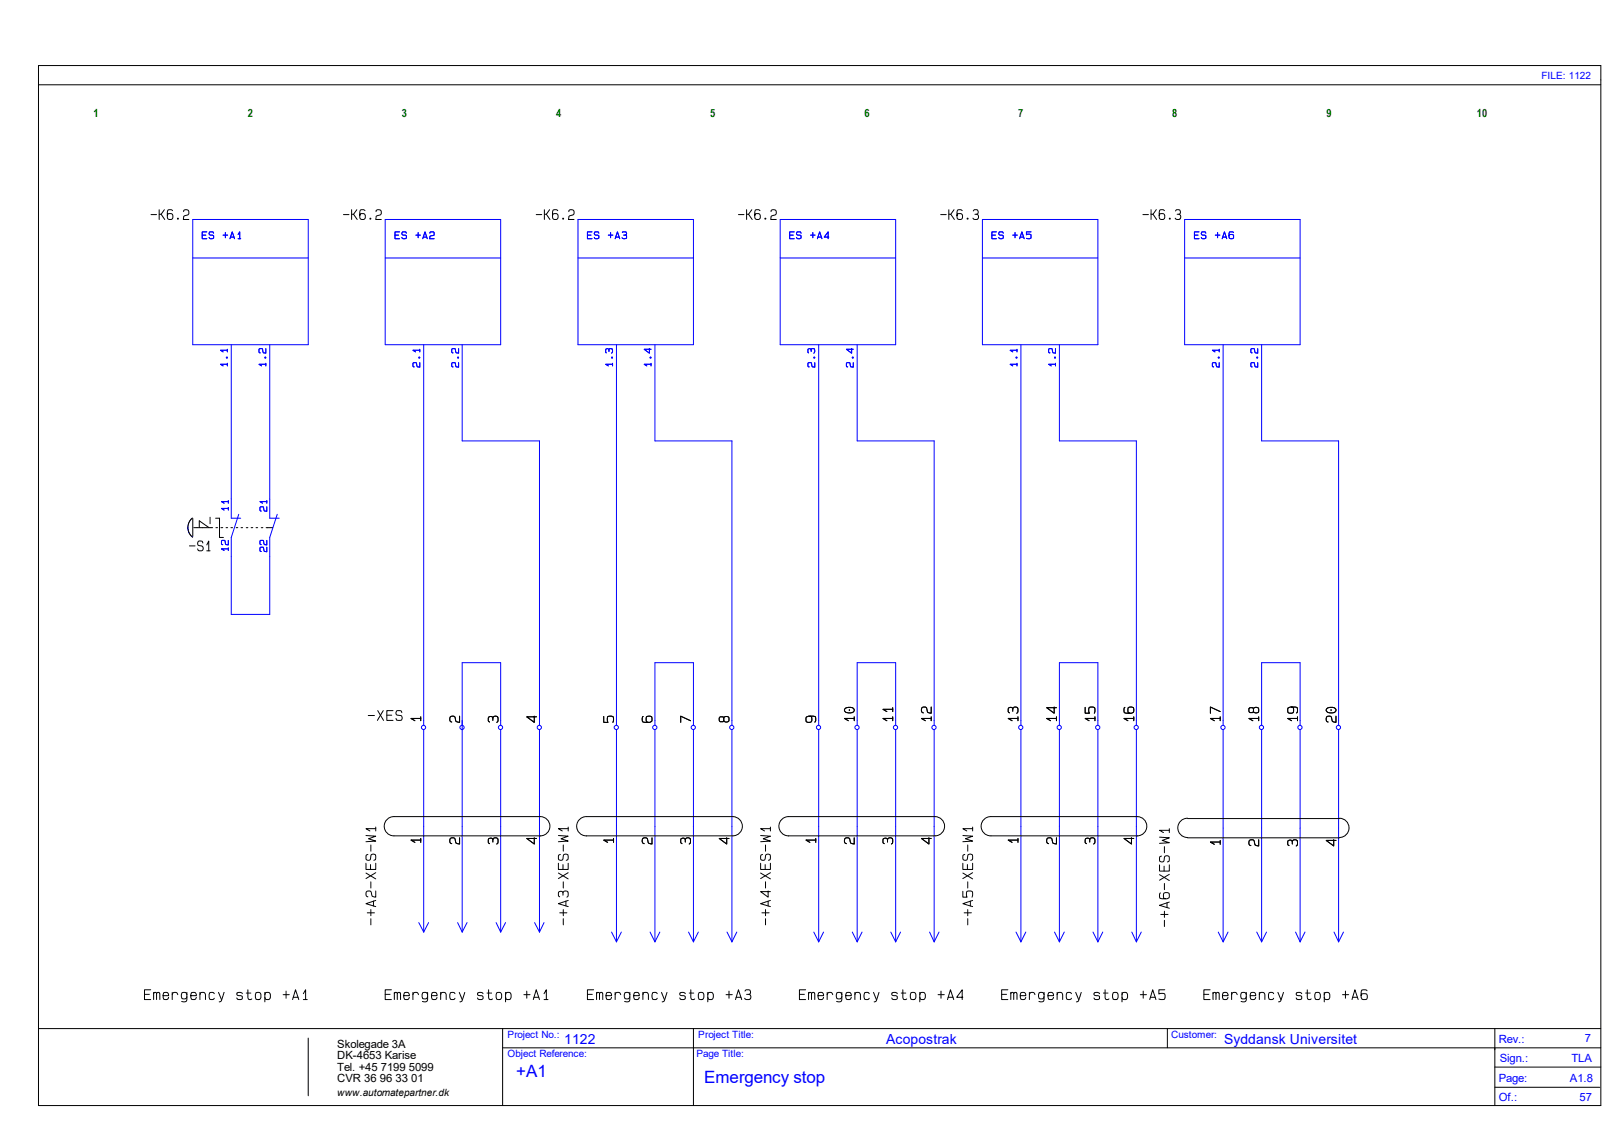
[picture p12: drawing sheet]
<svg xmlns="http://www.w3.org/2000/svg" width="420mm" height="297mm" viewBox="0 0 420 297" stroke-linecap="round" stroke-linejoin="round" font-family="sans-serif">
<defs><g id="words">
<g font-size="4.4" fill="#00f">
<text x="134" y="279.5">+A1</text>
<text x="182.8" y="281.3">Emergency stop</text>
</g>
<g font-size="3.6" fill="#00f">
<text x="146.5" y="271">1122</text>
<text x="230" y="271">Acopostrak</text>
<text x="317.8" y="271">Syddansk Universitet</text>
</g>
<g font-size="2.9" fill="#008000">
<text x="24.3" y="30.5">1</text>
<text x="64.3" y="30.5">2</text>
<text x="104.3" y="30.5">3</text>
<text x="144.4" y="30.5">4</text>
<text x="184.3" y="30.5">5</text>
<text x="224.4" y="30.5">6</text>
<text x="264.3" y="30.5">7</text>
<text x="304.3" y="30.5">8</text>
<text x="344.3" y="30.5">9</text>
<text x="383.4" y="30.5">10</text>
</g>
<g font-size="2.9">
<text x="87.5" y="272">Skolegade 3A</text>
<text x="87.5" y="275">DK-4653 Karise</text>
<text x="87.5" y="278">Tel. +45 7199 5099</text>
<text x="87.5" y="281">CVR 36 96 33 01</text>
</g>
<g font-size="2.9" fill="#00f">
<text x="389" y="270.8">Rev.:</text>
<text x="389.3" y="275.8">Sign.:</text>
<text x="407.9" y="275.8">TLA</text>
<text x="411.4" y="270.5">7</text>
<text x="389" y="281">Page:</text>
<text x="407.5" y="281">A1.8</text>
<text x="389" y="285.8">Of.:</text>
<text x="410" y="285.8">57</text>
</g>
<g font-size="2.6" fill="#00f">
<text x="400.1" y="20.4">FILE: 1122</text>
<text x="131.7" y="269.5">Project No.:</text>
<text x="181.3" y="269.5">Project Title:</text>
<text x="304" y="269.5">Customer:</text>
<text x="131.7" y="274.5">Object Reference:</text>
<text x="180.8" y="274.5">Page Title:</text>
</g>
<text font-size="2.6" x="87.5" y="284.5">www.automatepartner.dk</text>
</g></defs>
<g fill="none" stroke="#000" stroke-width=".26">
<path d="M10 17h405.5v270h-405.5zM10 22h405.5M39.2 55.7h1.4M41.3 54.4v2.6M41.3 55.6h.5l1 1.4M42.7 54.4l-.9 1.2M44.8 54.7l-.4-.3h-.5l-.4 .3a2.25 2.25 0 0 0 .2 2.2h.9a.88 .88 0 0 0-.2-1.4h-.8l-.2 .5M47.7 54.9v-.2l.4-.3a.67 .67 0 0 1 .9 .5v.6l-.2 .3-1.1 .4-.1 .8h1.4M89.2 55.7h1.4M91.3 54.4v2.6M91.3 55.6h.5l.9 1.4M92.6 54.4l-.8 1.2"/>
<path d="M94.7 54.7l-.3-.3h-.6l-.3 .3a2.25 2.25 0 0 0 .1 2.2h1a.88 .88 0 0 0-.2-1.4h-.8l-.2 .5M97.6 54.9v-.2l.4-.3a.67 .67 0 0 1 1 .5v.6l-.3 .3-1.1 .4-.1 .8h1.5M139.2 55.7h1.4M141.3 54.4v2.6M141.3 55.6h.5l.9 1.4M142.7 54.4l-.9 1.2M144.8 54.7l-.4-.3h-.6l-.3 .3a2.25 2.25 0 0 0 .2 2.2h.9a.88 .88 0 0 0-.2-1.4h-.8l-.2 .5M147.7 54.9v-.2l.4-.3a.67 .67 0 0 1 .9 .5v.6l-.2 .3-1.1 .4-.1 .8h1.4M191.7 55.7h1.4M193.8 54.4v2.6M193.8 55.6h.5l.9 1.4M195.2 54.4l-.9 1.2"/>
<path d="M197.3 54.7l-.4-.3h-.6l-.3 .3a2.25 2.25 0 0 0 .2 2.2h.9a.88 .88 0 0 0-.2-1.4h-.8l-.2 .5M200.2 54.9v-.2l.4-.3a.67 .67 0 0 1 .9 .5v.6l-.2 .3-1.1 .4-.1 .8h1.4M244.2 55.7h1.4M246.3 54.4v2.6M246.3 55.6h.5l.9 1.4M247.6 54.4l-.8 1.2M249.8 54.7l-.4-.3h-.6l-.3 .3a2.25 2.25 0 0 0 .2 2.2h.9a.88 .88 0 0 0-.2-1.4h-.8l-.2 .5M252.6 54.8l.3-.4h.6l.2 .1 .2 .4a.49 .49 0 0 1-.4 .7h-.4M253.5 55.6a.7 .7 0 0 1 .5 .7 .7 .7 0 0 1-.5 .7l-.8-.1-.1-.3M296.7 55.7h1.4M298.8 54.4v2.6M298.8 55.6h.5l.9 1.4"/>
<path d="M300.1 54.4l-.8 1.2M302.3 54.7l-.4-.3h-.6l-.3 .3a2.25 2.25 0 0 0 .2 2.2h.9a.88 .88 0 0 0-.2-1.4h-.8l-.2 .5M305.1 54.8l.3-.4h.6l.2 .1 .2 .4a.49 .49 0 0 1-.4 .7h-.4M306 55.6a.7 .7 0 0 1 .5 .7 .7 .7 0 0 1-.5 .7l-.8-.1-.1-.3M49.9 134.5a3.2 3.2 0 0 0 .1 5M50 134.5v4.8M50.3 137h4.9M51.7 137v-1.8l2.6 1.8M54.5 134.3v1.7M56 134.5h1v5h1M56 137h.5M57.3 137h.5"/>
<path d="M58.7 137h.4M59.9 137h.5M61.3 137h.4M62.6 137h.4M63.9 137h.4M65.2 137h.4M66.5 137h.4M67.8 137h.4M69.1 137h1.7M49.2 141.7h1.4M52.7 141l-.4-.5h-.8l-.2 .5 .2 .6 1.2 .4v.7l-.4 .3h-.6l-.2-.1-.2-.4M53.7 141.5l.5-1v2.5"/>
<path d="M53.7 143h.8M95.6 185.8h1.6M98 184.5l1.6 2.5M99.5 184.5l-1.5 2.5M100.4 185.7h1.3M102 184.5h-1.6v2.5h1.6M104.3 185l-.2-.4-.2-.1-.9 .1-.2 .4a.49 .49 0 0 0 .4 .7l1 .1 .2 .5a.6 .6 0 0 1-.5 .7l-.9-.1-.2-.4M109.2 186.5h-2.5l1 .6M109.2 186.1v1M119.3 185.9v1.6l-.9-.2-.5-1.3-.6-.1-.5 .3a.86 .86 0 0 0 .5 1.3M127.9 187v-.6a.62 .62 0 0 0-.6-.4 .62 .62 0 0 0-.6 .4v.7l.4 .4M127.9 186.4a.7 .7 0 0 1 .7-.5 .7 .7 0 0 1 .7 .5l-.1 1-.3 .1"/>
<path d="M138.7 185.9v1.6l-2-1.4h2.6M156.7 186v1.5h1.1l-.2-.5 .2-1h1.2a1.19 1.19 0 0 1 .1 1.5M167 186a1.02 1.02 0 0 0 0 1.5 2.25 2.25 0 0 0 2.2-.2 1.07 1.07 0 0 0-.2-1.3h-1a1.02 1.02 0 0 0 0 1.5h.2M179.2 187.1l-2.5-1.2v1.6M186.9 186.1h.8l.2 .3v.6l-.2 .4h-.2a.52 .52 0 0 1-.8-.4v-.6zM187.9 186.4a.74 .74 0 0 1 .7-.4 .74 .74 0 0 1 .6 .4v.6a.74 .74 0 0 1-.6 .5 .74 .74 0 0 1-.7-.5M210.2 185.9l.3 .1a1.02 1.02 0 0 1 0 1.5h-1a1.07 1.07 0 0 1-.2-1.3 2.5 2.5 0 0 1 2.2-.2 1.02 1.02 0 0 1 0 1.5M219.3 184.1a1.66 1.66 0 0 1 2.4 .1v.3a1.6 1.6 0 0 1-2.5 0zM220.5 184.2v.3M221.7 186.5h-2.5l1 .6M221.7 186.1v1M231.7 186.5h-2.5l1 .6"/>
<path d="M231.7 186.1v1M231.7 184.2h-2.5l1 .5M231.7 183.7v1M241.7 186.5h-2.5l1 .6M241.7 186.1v1M241.7 183.6v1.6l-.9-.3-.4-1.3h-.7l-.4 .2a.86 .86 0 0 0 .4 1.3M262.9 184.7v-.6a.62 .62 0 0 0-.6-.5 .62 .62 0 0 0-.6 .5v.6l.3 .4M262.9 184.1a.7 .7 0 0 1 .7-.6 .7 .7 0 0 1 .6 .6v.9l-.3 .2M264.2 186.5h-2.5l1 .6M264.2 186.1v1M273.6 183.6v1.6l-1.9-1.5h2.5M274.2 186.5h-2.5l1 .6"/>
<path d="M274.2 186.1v1M281.7 183.6v1.6h1.1l-.2-.5 .2-1.1h1.2a1.19 1.19 0 0 1 .1 1.6M284.2 186.5h-2.5l1 .6M284.2 186.1v1M292 183.6a1.02 1.02 0 0 0 0 1.5 2.25 2.25 0 0 0 2.2-.2 1.07 1.07 0 0 0-.2-1.3h-1a1.02 1.02 0 0 0 0 1.5l.3 .1M294.3 186.5h-2.5l1 .6M294.3 186.1v1M316.7 186.5h-2.5l1 .6M316.7 186.1v1M316.7 184.7l-2.5-1.1v1.6M324.3 183.9l.1-.2h.8l.2 1-.2 .3h-.2a.52 .52 0 0 1-.8-.3zM325.4 184.1a.74 .74 0 0 1 .7-.5 .74 .74 0 0 1 .6 .5v.6a.74 .74 0 0 1-.6 .4 .74 .74 0 0 1-.7-.4"/>
<path d="M326.7 186.5h-2.5l1 .6M326.7 186.1v1M335.3 183.6h.2a1.02 1.02 0 0 1 0 1.5h-1a1.07 1.07 0 0 1-.2-1.3 2.5 2.5 0 0 1 2.2-.2 1.02 1.02 0 0 1 0 1.5M336.8 186.5h-2.5l1 .6M336.8 186.1v1M344.3 184.1a1.66 1.66 0 0 1 2.5 .1v.3a1.6 1.6 0 0 1-2.5 0zM345.5 184.2v.3M346.8 185.9v1.6l-.9-.2-.5-1.3-.6-.1-.5 .3a.86 .86 0 0 0 .5 1.3M95 216.9l2.5 .2-1.8 .7 1.8 .6-2.5 .1M96.3 219.4v1.6M97.5 215.1h-2.5l1 .6M97.5 214.7v1"/>
<path d="M100.3 212.9a2.49 2.49 0 0 1 2-.9h38a2.5 2.5 0 0 1 2.4 2.5 2.5 2.5 0 0 1-2.4 2.5h-38a2.5 2.5 0 0 1-2.3-1.4 2.5 2.5 0 0 1 .3-2.7zM109.2 218.1h-2.5l1 .6M109.2 217.7v1M119.3 217.5v1.6l-.9-.2-.5-1.3-.6-.1-.5 .3a.86 .86 0 0 0 .5 1.2M127.9 218.6v-.6a.62 .62 0 0 0-.6-.4 .62 .62 0 0 0-.6 .4v.7l.4 .3M127.9 218a.7 .7 0 0 1 .7-.5 .7 .7 0 0 1 .7 .5l-.1 .9-.3 .2M138.7 217.5v1.6l-2-1.4h2.6M144.9 216.9l2.6 .2-1.9 .7 1.9 .6-2.6 .1M146.2 219.4v1.6M147.5 215.1h-2.6l1.1 .6M147.5 214.7v1M150.3 212.9a2.49 2.49 0 0 1 1.9-.9h38a2.5 2.5 0 0 1 2.5 2.5 2.5 2.5 0 0 1-2.5 2.5h-38a2.5 2.5 0 0 1-2.3-1.4 2.5 2.5 0 0 1 .4-2.7z"/>
<path d="M159.3 218.1h-2.6l1 .6M159.3 217.7v1M169.2 217.5v1.6l-.9-.2-.4-1.3-.7-.1-.4 .3a.86 .86 0 0 0 .4 1.2M177.9 218.6v-.6a.62 .62 0 0 0-.6-.4 .62 .62 0 0 0-.6 .4v.7l.3 .3M177.9 218a.7 .7 0 0 1 .7-.5 .7 .7 0 0 1 .6 .5v.9l-.3 .2M188.6 217.5v1.6l-1.9-1.4h2.5M197.4 216.9l2.6 .2-1.9 .7 1.9 .6-2.6 .1M198.7 219.4v1.6M200 215.1h-2.6l1.1 .6M200 214.7v1M202.8 212.9a2.49 2.49 0 0 1 1.9-.9h38a2.5 2.5 0 0 1 2.5 2.5 2.5 2.5 0 0 1-2.5 2.5h-38a2.5 2.5 0 0 1-2.3-1.4 2.5 2.5 0 0 1 .4-2.7zM211.8 218.1h-2.6l1 .6"/>
<path d="M211.8 217.7v1M221.7 217.5v1.6l-.9-.2-.4-1.3-.7-.1-.4 .3a.86 .86 0 0 0 .4 1.2M230.4 218.6v-.6a.62 .62 0 0 0-.6-.4 .62 .62 0 0 0-.6 .4v.7l.3 .3M230.4 218a.7 .7 0 0 1 .7-.5 .7 .7 0 0 1 .6 .5l-.1 .9-.2 .2M241.1 217.5v1.6l-1.9-1.4h2.5M249.9 216.9l2.6 .2-1.9 .7 1.9 .6-2.6 .1M251.2 219.4v1.6M252.5 215.1h-2.6l1.1 .6M252.5 214.7v1M255.3 212.9a2.49 2.49 0 0 1 1.9-.9h38a2.5 2.5 0 0 1 2.5 2.5 2.5 2.5 0 0 1-2.5 2.5h-38a2.5 2.5 0 0 1-2.3-1.4 2.5 2.5 0 0 1 .4-2.7zM264.2 218.1h-2.5l1 .6M264.2 217.7v1"/>
<path d="M274.2 217.5v1.6l-.9-.2-.4-1.3-.7-.1-.4 .3a.86 .86 0 0 0 .4 1.2M282.9 218.6v-.6a.62 .62 0 0 0-.6-.4 .62 .62 0 0 0-.6 .4v.7l.3 .3M282.9 218a.7 .7 0 0 1 .6-.5 .7 .7 0 0 1 .7 .5l-.1 .9-.2 .2M293.7 217.5v1.6l-1.9-1.4h2.5M301 217.3l2.5 .2-1.8 .7 1.8 .6-2.5 .1M302.3 219.8v1.6M303.5 215.6h-2.5l1 .6M303.5 215.1v1.1M308.3 217.5h39.4M308.3 212.5h39.4M308.3 212.4a2.5 2.5 0 0 0-2.6 2.5 2.5 2.5 0 0 0 2.6 2.5M316.7 218.6h-2.5l1 .6"/>
<path d="M316.7 218.2v1M326.7 218v1.6l-.9-.2-.4-1.3-.7-.1-.4 .3a.86 .86 0 0 0 .4 1.2M335.4 219.1v-.6a.62 .62 0 0 0-.5-.4 .62 .62 0 0 0-.6 .4v.7l.3 .3M335.4 218.5a.7 .7 0 0 1 .7-.5 .7 .7 0 0 1 .7 .5l-.1 1-.2 .1M346.2 218v1.6l-1.9-1.4h2.5M347.7 212.4a2.5 2.5 0 0 1 2.5 2.5 2.5 2.5 0 0 1-2.5 2.5M95 226.7l2.5 1.5M95 224.1v1.6h2.5v-1.6M95.3 237h1.9M95.5 221.8l-.4 .2-.1 .3 .1 .9 .4 .2a.49 .49 0 0 0 .7-.5l.2-1 .4-.2a.6 .6 0 0 1 .7 .6v.9l-.5 .2M96.2 224.5v1.2M96.3 238.5v1.6"/>
<path d="M96.3 236.1v1.6M96.3 228.9v1.6M96.9 233.9v1.3M97.5 233.8l-2.5 .8 2.5 .8M97.5 231.3v1.6l-.9-.2-.4-1.3-.7-.1-.4 .3a.86 .86 0 0 0 .4 1.2M97.5 226.6l-2.5 1.5M144.9 226.7l2.6 1.5M144.9 224.1v1.6h2.6v-1.6M145.3 237h1.9M145.5 221.8l-.5 .2-.1 .3 .1 .9 .5 .2a.49 .49 0 0 0 .6-.5l.2-1 .4-.2a.6 .6 0 0 1 .8 .6l-.1 .9-.4 .2M146.1 232.4v-.6a.62 .62 0 0 0-.6-.4 .62 .62 0 0 0-.6 .4v.7l.4 .3M146.1 231.8a.7 .7 0 0 1 .7-.5 .7 .7 0 0 1 .7 .5l-.1 .9-.2 .2"/>
<path d="M146.1 224.5v1.2M146.2 238.5v1.6M146.2 236.1v1.6M146.2 228.9v1.6M146.9 233.9v1.3M147.5 233.8l-2.6 .8 2.6 .8M147.5 226.6l-2.6 1.5M197.4 226.7l2.6 1.5M197.4 224.1v1.6h2.6v-1.6M197.8 237h1.8M198 221.8l-.5 .2-.1 .3 .1 .9 .5 .2a.49 .49 0 0 0 .6-.5l.2-1 .4-.2a.6 .6 0 0 1 .8 .6l-.1 .9-.4 .2M198.6 224.5v1.2"/>
<path d="M198.7 238.5v1.6M198.7 236.1v1.6M198.7 228.9v1.6M199.4 233.9v1.3M199.4 231.3v1.6l-2-1.4h2.6M200 233.8l-2.6 .8 2.6 .8M200 226.6l-2.6 1.5M249.9 231.4v1.5h1.1l-.1-.5 .1-1h1.2a1.19 1.19 0 0 1 .1 1.5M249.9 226.7l2.6 1.5M249.9 224.1v1.6h2.6v-1.6M250.3 237h1.8M250.4 221.8l-.4 .2-.1 .3 .1 .9 .4 .2a.49 .49 0 0 0 .7-.5l.2-1 .4-.2a.6 .6 0 0 1 .8 .6l-.1 .9-.4 .2"/>
<path d="M251.1 224.5v1.2M251.2 238.5v1.6M251.2 236.1v1.6M251.2 228.9v1.6M251.9 233.9v1.3M252.5 233.8l-2.6 .8 2.6 .8M252.5 226.6l-2.6 1.5M301 227.1l2.5 1.5M301 224.5v1.6h2.5v-1.6M301.2 231.8a1.02 1.02 0 0 0 0 1.5 2.25 2.25 0 0 0 2.2-.2 1.07 1.07 0 0 0-.1-1.3h-1a1.02 1.02 0 0 0 0 1.5h.2M301.3 237.4h1.9M301.5 222.3l-.4 .1-.1 .3 .1 .9 .4 .2a.49 .49 0 0 0 .7-.4l.1-1.1 .5-.1a.6 .6 0 0 1 .7 .5l-.1 .9-.4 .2"/>
<path d="M302.2 224.9v1.2M302.3 238.9v1.6M302.3 236.6v1.6M302.3 229.4v1.6M302.9 234.4v1.2M303.5 234.2l-2.5 .8 2.5 .8M303.5 227l-2.5 1.5M37.5 258.1h1.3M39.1 257h-1.6v2.5h1.6M39.9 257.6v1.9M39.9 258l.2-.4 .5 .2v1.7M40.6 258l.4-.4 .4 .2 .1 1.7"/>
<path d="M42.3 258.5h1.5a.73 .73 0 0 0-.6-.9 .73 .73 0 0 0-.9 .6l.1 1a.73 .73 0 0 0 .8 .3 .73 .73 0 0 0 .6-.6M44.7 258.2l.1-.2a.73 .73 0 0 1 .8-.4 .73 .73 0 0 1 .5 .6M44.7 257.6v1.9M48.5 258.2l-.1-.2a.73 .73 0 0 0-.7-.4 .73 .73 0 0 0-.6 .6l.1 .8a.73 .73 0 0 0 .7 .4 .73 .73 0 0 0 .6-.7M48.5 257.6l-.1 2.2a1.07 1.07 0 0 1-1.2 .2M49.5 258.5h1.5a.73 .73 0 0 0-.6-.9 .73 .73 0 0 0-.9 .6l.1 1a.73 .73 0 0 0 .8 .3 .73 .73 0 0 0 .6-.6M51.9 257.6v1.9M51.9 258.2l.1-.2a.73 .73 0 0 1 .8-.4 .73 .73 0 0 1 .5 .6v1.3M55.6 258a.73 .73 0 0 0-.7-.4 .73 .73 0 0 0-.6 .6l.1 1a.73 .73 0 0 0 1.2 0M56.7 257.6l.8 1.9M58.2 257.6l-.8 2.3-.5 .2M62.9 258a.8 .8 0 0 0-.8-.4 .8 .8 0 0 0-.6 .5l.1 .3 1.1 .2 .2 .6a.88 .88 0 0 1-1.4-.1"/>
<path d="M63.9 257.8h1.2M64.3 257l.1 2.2 .3 .3 .7-.2M66.5 257.7a.83 .83 0 0 1 1.2 .5l-.1 1a.73 .73 0 0 1-.7 .3 .73 .73 0 0 1-.6-.6zM68.7 258.2l.1-.2a.73 .73 0 0 1 .8-.4 .73 .73 0 0 1 .6 .6l-.1 1a.73 .73 0 0 1-.8 .3 .73 .73 0 0 1-.6-.6M68.7 257.6v2.5M73.5 258.2h1.6M74.3 257.3v1.9M75.9 259.5l.8-2.5 .9 2.5M76.1 258.9h1.3M78.7 258l.6-1v2.5M78.7 259.5h1.1M100 258.1h1.3"/>
<path d="M101.6 257h-1.6v2.5h1.6M102.4 257.6v1.9M102.4 258l.2-.4 .5 .2v1.7M103.1 258l.4-.4 .4 .2 .1 1.7M104.8 258.5h1.5a.73 .73 0 0 0-.6-.9 .73 .73 0 0 0-.9 .6l.1 1a.73 .73 0 0 0 .8 .3 .73 .73 0 0 0 .6-.6M107.2 258.2l.1-.2a.73 .73 0 0 1 .7-.4 .73 .73 0 0 1 .6 .6M107.2 257.6v1.9M111 258.2l-.1-.2a.73 .73 0 0 0-.8-.4 .73 .73 0 0 0-.5 .6v.8a.73 .73 0 0 0 .8 .4 .73 .73 0 0 0 .6-.7M111 257.6l-.1 2.2a1.07 1.07 0 0 1-1.3 .2M112 258.5h1.5a.73 .73 0 0 0-.6-.9 .73 .73 0 0 0-.9 .6l.1 1a.73 .73 0 0 0 .8 .3 .73 .73 0 0 0 .6-.6M114.4 257.6v1.9M114.4 258.2l.1-.2a.73 .73 0 0 1 .7-.4 .73 .73 0 0 1 .6 .6v1.3"/>
<path d="M118.1 258a.73 .73 0 0 0-.8-.4 .73 .73 0 0 0-.5 .6v1a.73 .73 0 0 0 1.3 0M119.2 257.6l.8 1.9M120.6 257.6l-.7 2.3-.5 .2M125.4 258a.8 .8 0 0 0-.8-.4 .8 .8 0 0 0-.6 .5l.1 .3 1.1 .2 .2 .6a.88 .88 0 0 1-1.4-.1M126.4 257.8h1.2M126.8 257l.1 2.2 .3 .3 .6-.2M128.9 257.7a.83 .83 0 0 1 1.3 .5l-.1 1a.73 .73 0 0 1-.7 .3 .73 .73 0 0 1-.6-.6zM131.2 258.2l.1-.2a.73 .73 0 0 1 .8-.4 .73 .73 0 0 1 .6 .6l-.1 1a.73 .73 0 0 1-.8 .3 .73 .73 0 0 1-.6-.6M131.2 257.6v2.5M136 258.2h1.6M136.7 257.3v1.9M138.4 259.5l.8-2.5 .8 2.5"/>
<path d="M138.6 258.9h1.3M141.2 258l.6-1v2.5M141.2 259.5h1M152.5 258.1h1.3M154.1 257h-1.6v2.5h1.6M154.9 257.6v1.9M154.9 258l.2-.4 .5 .2v1.7M155.6 258l.4-.4 .4 .2 .1 1.7M157.3 258.5h1.4a.73 .73 0 0 0-.5-.9 .73 .73 0 0 0-.9 .6l.1 1a.73 .73 0 0 0 .8 .3 .73 .73 0 0 0 .5-.6M159.7 258.2l.1-.2a.73 .73 0 0 1 .7-.4 .73 .73 0 0 1 .6 .6M159.7 257.6v1.9M163.5 258.2l-.1-.2a.73 .73 0 0 0-.8-.4 .73 .73 0 0 0-.5 .6v.8a.73 .73 0 0 0 .8 .4 .73 .73 0 0 0 .6-.7"/>
<path d="M163.5 257.6l-.1 2.2a1.07 1.07 0 0 1-1.3 .2M164.5 258.5h1.4a.73 .73 0 0 0-.5-.9 .73 .73 0 0 0-.9 .6l.1 1a.73 .73 0 0 0 .8 .3 .73 .73 0 0 0 .5-.6M166.9 257.6v1.9M166.9 258.2l.1-.2a.73 .73 0 0 1 .7-.4 .73 .73 0 0 1 .6 .6v1.3M170.6 258a.73 .73 0 0 0-.8-.4 .73 .73 0 0 0-.6 .6l.1 1a.73 .73 0 0 0 1.3 0M171.7 257.6l.8 1.9M173.1 257.6l-.7 2.3-.5 .2M177.9 258a.8 .8 0 0 0-.8-.4 .8 .8 0 0 0-.7 .5l.2 .3 1.1 .2 .2 .6a.88 .88 0 0 1-1.5-.1M178.9 257.8h1.2M179.3 257l.1 2.2 .3 .3 .6-.2M181.4 257.7a.83 .83 0 0 1 1.3 .5l-.1 1a.73 .73 0 0 1-.7 .3 .73 .73 0 0 1-.6-.6zM183.7 258.2l.1-.2a.73 .73 0 0 1 .8-.4 .73 .73 0 0 1 .6 .6l-.1 1a.73 .73 0 0 1-.8 .3 .73 .73 0 0 1-.6-.6"/>
<path d="M183.7 257.6v2.5M188.5 258.2h1.6M189.2 257.3v1.9M190.9 259.5l.8-2.5 .8 2.5M191.1 258.9h1.3M193.4 257.3l.3-.3h.7h.2l.2 .5a.49 .49 0 0 1-.4 .6h-.6M194.4 258.1a.7 .7 0 0 1 .5 .7 .7 .7 0 0 1-.5 .7l-.9-.1-.2-.2M207.5 258.1h1.3M209.1 257h-1.6v2.5h1.6M209.9 257.6v1.9M209.9 258l.2-.4 .6 .2v1.7M210.7 258l.3-.4 .4 .2 .1 1.7"/>
<path d="M212.3 258.5h1.5a.73 .73 0 0 0-.6-.9 .73 .73 0 0 0-.9 .6l.1 1a.73 .73 0 0 0 .8 .3 .73 .73 0 0 0 .6-.6M214.7 258.2l.1-.2a.73 .73 0 0 1 .8-.4 .73 .73 0 0 1 .6 .6M214.7 257.6v1.9M218.5 258.2l-.1-.2a.73 .73 0 0 0-.7-.4 .73 .73 0 0 0-.6 .6l.1 .8a.73 .73 0 0 0 .7 .4 .73 .73 0 0 0 .6-.7M218.5 257.6l-.1 2.2a1.07 1.07 0 0 1-1.2 .2M219.5 258.5h1.5a.73 .73 0 0 0-.6-.9 .73 .73 0 0 0-.9 .6l.1 1a.73 .73 0 0 0 .8 .3 .73 .73 0 0 0 .6-.6M221.9 257.6v1.9M221.9 258.2l.1-.2a.73 .73 0 0 1 .8-.4 .73 .73 0 0 1 .6 .6v1.3M225.6 258a.73 .73 0 0 0-.7-.4 .73 .73 0 0 0-.6 .6l.1 1a.73 .73 0 0 0 1.2 0M226.7 257.6l.8 1.9M228.2 257.6l-.8 2.3-.5 .2M232.9 258a.8 .8 0 0 0-.8-.4 .8 .8 0 0 0-.6 .5l.1 .3 1.1 .2 .2 .6a.88 .88 0 0 1-1.4-.1"/>
<path d="M233.9 257.8h1.2M234.4 257v2.2l.3 .3 .7-.2M236.5 257.7a.83 .83 0 0 1 1.2 .5v1a.73 .73 0 0 1-.8 .3 .73 .73 0 0 1-.6-.6zM238.8 258.2v-.2a.73 .73 0 0 1 .8-.4 .73 .73 0 0 1 .6 .6l-.1 1a.73 .73 0 0 1-.8 .3 .73 .73 0 0 1-.5-.6M238.8 257.6v2.5M243.5 258.2h1.6M244.3 257.3v1.9M246 259.5l.7-2.5 .9 2.5M246.1 258.9h1.3M249.9 258.9h-1.6l1.5-1.9v2.5M260 258.1h1.3M261.6 257h-1.6v2.5h1.6"/>
<path d="M262.4 257.6v1.9M262.4 258l.2-.4 .5 .2v1.7M263.1 258l.4-.4 .4 .2 .1 1.7M264.8 258.5h1.5a.73 .73 0 0 0-.6-.9 .73 .73 0 0 0-.9 .6l.1 1a.73 .73 0 0 0 .8 .3 .73 .73 0 0 0 .6-.6M267.2 258.2l.1-.2a.73 .73 0 0 1 .8-.4 .73 .73 0 0 1 .5 .6M267.2 257.6v1.9M271 258.2l-.1-.2a.73 .73 0 0 0-.7-.4 .73 .73 0 0 0-.6 .6l.1 .8a.73 .73 0 0 0 .7 .4 .73 .73 0 0 0 .6-.7M271 257.6l-.1 2.2a1.07 1.07 0 0 1-1.2 .2M272 258.5h1.5a.73 .73 0 0 0-.6-.9 .73 .73 0 0 0-.9 .6l.1 1a.73 .73 0 0 0 .8 .3 .73 .73 0 0 0 .6-.6M274.4 257.6v1.9M274.4 258.2l.1-.2a.73 .73 0 0 1 .8-.4 .73 .73 0 0 1 .5 .6v1.3M278.1 258a.73 .73 0 0 0-.7-.4 .73 .73 0 0 0-.6 .6l.1 1a.73 .73 0 0 0 1.2 0"/>
<path d="M279.2 257.6l.8 1.9M280.7 257.6l-.8 2.3-.5 .2M285.4 258a.8 .8 0 0 0-.8-.4 .8 .8 0 0 0-.6 .5l.1 .3 1.1 .2 .2 .6a.88 .88 0 0 1-1.4-.1M286.4 257.8h1.2M286.9 257v2.2l.3 .3 .7-.2M289 257.7a.83 .83 0 0 1 1.2 .5v1a.73 .73 0 0 1-.8 .3 .73 .73 0 0 1-.6-.6zM291.3 258.2v-.2a.73 .73 0 0 1 .8-.4 .73 .73 0 0 1 .6 .6l-.1 1a.73 .73 0 0 1-.8 .3 .73 .73 0 0 1-.5-.6M291.3 257.6v2.5M296 258.2h1.6M296.8 257.3v1.9M298.4 259.5l.8-2.5 .9 2.5M298.6 258.9h1.3"/>
<path d="M302.3 257h-1.5v1.1l.5-.2 1 .2v1.1a1.19 1.19 0 0 1-1.5 .1M312.5 258.1h1.3M314.1 257h-1.6v2.5h1.6M314.9 257.6v1.9M314.9 258l.2-.4 .5 .2v1.7M315.6 258l.4-.4 .4 .2 .1 1.7M317.3 258.5h1.5a.73 .73 0 0 0-.6-.9 .73 .73 0 0 0-.9 .6l.1 1a.73 .73 0 0 0 .8 .3 .73 .73 0 0 0 .6-.6M319.7 258.2l.1-.2a.73 .73 0 0 1 .8-.4 .73 .73 0 0 1 .5 .6M319.7 257.6v1.9M323.5 258.2l-.1-.2a.73 .73 0 0 0-.7-.4 .73 .73 0 0 0-.6 .6l.1 .8a.73 .73 0 0 0 .7 .4 .73 .73 0 0 0 .6-.7M323.5 257.6l-.1 2.2a1.07 1.07 0 0 1-1.2 .2M324.5 258.5h1.5a.73 .73 0 0 0-.6-.9 .73 .73 0 0 0-.9 .6l.1 1a.73 .73 0 0 0 .8 .3 .73 .73 0 0 0 .6-.6"/>
<path d="M326.9 257.6v1.9M326.9 258.2l.1-.2a.73 .73 0 0 1 .8-.4 .73 .73 0 0 1 .5 .6v1.3M330.6 258a.73 .73 0 0 0-.7-.4 .73 .73 0 0 0-.6 .6l.1 1a.73 .73 0 0 0 1.2 0M331.7 257.6l.8 1.9M333.2 257.6l-.8 2.3-.5 .2M337.9 258a.8 .8 0 0 0-.8-.4 .8 .8 0 0 0-.6 .5l.1 .3 1.1 .2 .2 .6a.88 .88 0 0 1-1.4-.1M338.9 257.8h1.2M339.3 257l.1 2.2 .3 .3 .7-.2M341.5 257.7a.83 .83 0 0 1 1.2 .5l-.1 1a.73 .73 0 0 1-.7 .3 .73 .73 0 0 1-.6-.6zM343.7 258.2l.1-.2a.73 .73 0 0 1 .8-.4 .73 .73 0 0 1 .6 .6l-.1 1a.73 .73 0 0 1-.8 .3 .73 .73 0 0 1-.6-.6M343.7 257.6v2.5M348.5 258.2h1.6"/>
<path d="M349.2 257.3v1.9M350.9 259.5l.8-2.5 .9 2.5M351.1 258.9h1.3M354.8 257.2a1.02 1.02 0 0 0-1.4 0 2.25 2.25 0 0 0 .2 2.2 1.07 1.07 0 0 0 1.2-.2v-1a1.02 1.02 0 0 0-1.4 0l-.1 .3M10 267h405.5M80 269.5v15M130.5 267v20M130.5 272h285M180 267v20M303 267v5M388 277h27.5M388 267v20"/>
<path d="M388 282.3h27.3"/>
<circle cx="46.2" cy="56.8" r=".13"/>
<circle cx="96.1" cy="56.8" r=".13"/>
<circle cx="146.2" cy="56.8" r=".13"/>
<circle cx="198.7" cy="56.8" r=".13"/>
<circle cx="251.2" cy="56.8" r=".13"/>
<circle cx="303.7" cy="56.8" r=".13"/>
</g>
<g fill="none" stroke="#00f" stroke-width=".26">
<path d="M50 57h30v32.5h-30zM100 57h30v32.5h-30zM150 57h30v32.5h-30zM202.5 57h30v32.5h-30zM255 57h30v32.5h-30zM307.5 57h30v32.5h-30zM50 67h30M52.5 61h.9M53.7 60.2h-1.2v1.8h1.2M55.5 60.5l-.2-.3h-.9v.7l1.1 .3v.6l-.9 .2-.3-.4M57.9 61h1.2M58.5 60.4v1.3"/>
<path d="M59.7 62l.6-1.8 .6 1.8M59.9 61.6h.8M61.8 60.9l.4-.7v1.8M61.8 62h.7M100 67h30M102.5 61h1M103.7 60.2h-1.2v1.8h1.2M105.5 60.5l-.2-.3h-.8l-.1 .7 1.1 .3v.6l-.9 .2-.3-.4M107.9 61h1.2M108.5 60.4v1.3M109.7 62l.6-1.8 .6 1.8M109.9 61.6h.8"/>
<path d="M111.6 60.5a.61 .61 0 0 1 .8-.3 .61 .61 0 0 1 .3 .8l-1 .3-.2 .7h1.2M150 67h30M152.5 61h.9M153.7 60.2h-1.2v1.8h1.2M155.4 60.5l-.1-.3h-.9l-.1 .7 1.1 .3v.6l-.8 .2-.3-.4M157.9 61h1.2M158.5 60.4v1.3M159.7 62l.6-1.8 .6 1.8M159.9 61.6h.8M161.5 60.4l.1-.2h.9l.1 .7-.7 .1M162.2 61l.4 .2a.65 .65 0 0 1-.3 .8 .65 .65 0 0 1-.8-.3M202.5 67h30"/>
<path d="M205 61h.9M206.2 60.2h-1.2v1.8h1.2M207.9 60.5l-.1-.3h-.9l-.1 .7 1.1 .3v.6l-.8 .2-.3-.4M210.4 61h1.2M211 60.4v1.3M212.2 62l.6-1.8 .6 1.8M212.3 61.6h.9M215.1 61.6h-1.1l1-1.4v1.8M255 67h30M257.5 61h.9M258.7 60.2h-1.2v1.8h1.2M260.4 60.5l-.1-.3h-.9l-.1 .7 1.1 .3v.6l-.8 .2-.4-.4"/>
<path d="M262.9 61h1.2M263.5 60.4v1.3M264.7 62l.6-1.8 .6 1.8M264.8 61.6h.9M267.6 60.2h-1.2v.8l.4-.2 .8 .2v.8l-.3 .2-.9-.1M307.5 67h30M310 61h1M311.2 60.2h-1.2v1.8h1.2M313 60.5l-.2-.3h-.8l-.1 .7 1.1 .3v.6l-.8 .2-.4-.4M315.5 61h1.2M316.1 60.4v1.3M317.2 62l.6-1.8 .6 1.8"/>
<path d="M317.4 61.6h.9M320.2 60.4l-.2-.2h-.8l-.2 .4 .1 1.2 .3 .2 .8-.2v-.8l-.8-.1-.4 .3M59 94.6h-1.8l.7 .4M59 94.3v.7M59 90.9h-1.8l.7 .5M59 90.7v.7M60 89.5v45h2.5M69 94.6h-1.8l.7 .4M69 94.3v.7M69 90.5v1.2l-.7-.2-.1-.8-.3-.2a.58 .58 0 0 0-.7 .4 .58 .58 0 0 0 .4 .7M70 89.5v45h2.5M109 94.1v1.2l-.7-.1-.2-.9-.2-.2a.58 .58 0 0 0-.7 .4 .58 .58 0 0 0 .3 .8"/>
<path d="M109 90.9h-1.8l.7 .5M109 90.7v.7M110 89.5v98.8M119 94.1v1.2l-.6-.1-.2-.9-.3-.2a.58 .58 0 0 0-.6 .4 .58 .58 0 0 0 .3 .8M119 90.5v1.2l-.6-.2-.2-.8-.3-.2a.58 .58 0 0 0-.6 .4 .58 .58 0 0 0 .3 .7M120 89.5v25h20v73.8M158.1 91.3l-.1-.6-.4-.2-.4 .2v.8l.2 .1M158.1 90.9l.1-.4a.65 .65 0 0 1 .8 .4 .65 .65 0 0 1-.3 .8M159 94.6h-1.8l.7 .4M159 94.3v.7M160 89.5v98.8M168.6 90.5v1.2l-1.4-1h1.8"/>
<path d="M169 94.6h-1.8l.7 .4M169 94.3v.7M170 89.5v25h20v73.8M210.6 91.3l-.1-.6-.4-.2-.4 .2v.8l.2 .1M210.6 90.9l.1-.4a.65 .65 0 0 1 .8 .4 .65 .65 0 0 1-.3 .8M211.5 94.1v1.2l-.7-.1-.1-.9-.3-.2a.58 .58 0 0 0-.7 .4 .58 .58 0 0 0 .4 .8M212.5 89.5v98.8M221.1 90.5v1.2l-1.4-1h1.8M221.5 94.1v1.2l-.7-.1-.2-.9-.2-.2a.58 .58 0 0 0-.7 .4 .58 .58 0 0 0 .3 .8M222.5 89.5v25h20v73.8M264 94.6h-1.8l.7 .4M264 94.3v.7"/>
<path d="M264 90.9h-1.8l.7 .5M264 90.7v.7M265 89.5v98.8M274 94.6h-1.8l.7 .4M274 94.3v.7M274 90.5v1.2l-.7-.2-.2-.8-.2-.2a.58 .58 0 0 0-.7 .4 .58 .58 0 0 0 .3 .7M275 89.5v25h20v73.8M316.5 94.1v1.2l-.7-.1-.2-.9-.2-.2a.58 .58 0 0 0-.7 .4 .58 .58 0 0 0 .3 .8M316.5 90.9h-1.8l.7 .5M316.5 90.7v.7M317.5 89.5v98.8M326.5 94.1v1.2l-.7-.1-.2-.9-.2-.2a.58 .58 0 0 0-.7 .4 .58 .58 0 0 0 .3 .8"/>
<path d="M326.5 90.5v1.2l-.7-.2-.2-.8-.2-.2a.58 .58 0 0 0-.7 .4 .58 .58 0 0 0 .3 .7M327.5 89.5v25h20v73.8M49.8 134.6a3.2 3.2 0 0 0 .2 4.9M59.3 132h-1.8l.7 .4M59.3 131.7v.7M59.3 130.2h-1.8l.7 .4M59.3 130v.6M62 133.5l-2 6v20h10v-20l2-6M69.3 131.6v1.2l-.7-.2-.2-.9-.2-.1a.58 .58 0 0 0-.7 .4 .58 .58 0 0 0 .3 .7M69.3 130.2h-1.8l.7 .4M69.3 130v.6M59.3 142.5h-1.8l.7 .4"/>
<path d="M59.3 142.2v.7M59.3 140.3v1.2l-.7-.2-.2-.8-.2-.2a.58 .58 0 0 0-.7 .4 .58 .58 0 0 0 .3 .7M69.3 142.1v1.2l-.7-.2-.2-.9-.2-.1a.58 .58 0 0 0-.7 .4 .58 .58 0 0 0 .3 .7M69.3 140.3v1.2l-.7-.2-.2-.8-.2-.2a.58 .58 0 0 0-.7 .4 .58 .58 0 0 0 .3 .7M110 189.5v52.5M130 188.3v-16.3h-10v70M130 189.5v52.5M140 189.5v52.5M160 189.5v55M170 188.3v-16.3h10v16.3M170 189.5v55M180 189.5v55"/>
<path d="M190 189.5v55M212.5 189.5v55M222.5 188.3v-16.3h10v16.3M222.5 189.5v55M232.5 189.5v55M242.5 189.5v55M265 189.5v55M275 188.3v-16.3h10v16.3M275 189.5v55M285 189.5v55M295 189.5v55M317.5 189.5v55"/>
<path d="M327.5 188.3v-16.3h10v16.3M327.5 189.5v55M337.5 189.5v55M347.5 189.5v55M108.7 239.5l1.3 2.5M111.3 239.5l-1.3 2.5M118.8 239.5l1.2 2.5M121.2 239.5l-1.2 2.5M128.8 239.5l1.2 2.5M131.2 239.5l-1.2 2.5M138.8 239.5l1.2 2.5M141.2 239.5l-1.2 2.5"/>
<path d="M158.7 242l1.3 2.5M161.3 242l-1.3 2.5M168.7 242l1.3 2.5M171.3 242l-1.3 2.5M178.7 242l1.3 2.5M181.3 242l-1.3 2.5M188.7 242l1.3 2.5M191.3 242l-1.3 2.5M211.2 242l1.3 2.5M213.8 242l-1.3 2.5M221.2 242l1.3 2.5M223.8 242l-1.3 2.5"/>
<path d="M231.2 242l1.3 2.5M233.8 242l-1.3 2.5M241.3 242l1.2 2.5M243.8 242l-1.3 2.5M263.7 242l1.3 2.5M266.3 242l-1.3 2.5M273.7 242l1.3 2.5M276.3 242l-1.3 2.5M283.7 242l1.3 2.5M286.3 242l-1.3 2.5M293.8 242l1.2 2.5M296.2 242l-1.2 2.5"/>
<path d="M316.2 242l1.3 2.5M318.8 242l-1.3 2.5M326.2 242l1.3 2.5M328.8 242l-1.3 2.5M336.3 242l1.2 2.5M338.8 242l-1.3 2.5M346.3 242l1.2 2.5M348.7 242l-1.2 2.5"/>
<circle cx="58.9" cy="92.8" r=".13"/>
<circle cx="68.9" cy="92.8" r=".13"/>
<circle cx="108.8" cy="92.8" r=".13"/>
<circle cx="118.9" cy="92.8" r=".13"/>
<circle cx="158.9" cy="92.8" r=".13"/>
<circle cx="168.9" cy="92.8" r=".13"/>
<circle cx="211.4" cy="92.8" r=".13"/>
<circle cx="221.4" cy="92.8" r=".13"/>
<circle cx="263.9" cy="92.8" r=".13"/>
<circle cx="273.9" cy="92.8" r=".13"/>
<circle cx="316.4" cy="92.8" r=".13"/>
<circle cx="326.3" cy="92.8" r=".13"/>
<circle cx="109.9" cy="188.8" r=".55"/>
<circle cx="119.9" cy="188.8" r=".55"/>
<circle cx="129.9" cy="188.8" r=".55"/>
<circle cx="140" cy="188.8" r=".55"/>
<circle cx="160" cy="188.8" r=".55"/>
<circle cx="170" cy="188.8" r=".55"/>
<circle cx="180" cy="188.8" r=".55"/>
<circle cx="189.9" cy="188.8" r=".55"/>
<circle cx="212.5" cy="188.8" r=".55"/>
<circle cx="222.5" cy="188.8" r=".55"/>
<circle cx="232.5" cy="188.8" r=".55"/>
<circle cx="242.4" cy="188.8" r=".55"/>
<circle cx="265" cy="188.8" r=".55"/>
<circle cx="275" cy="188.8" r=".55"/>
<circle cx="284.9" cy="188.8" r=".55"/>
<circle cx="294.9" cy="188.8" r=".55"/>
<circle cx="317.5" cy="188.8" r=".55"/>
<circle cx="327.4" cy="188.8" r=".55"/>
<circle cx="337.4" cy="188.8" r=".55"/>
<circle cx="347.4" cy="188.8" r=".55"/>
</g>
<use href="#words"/>
</svg>
